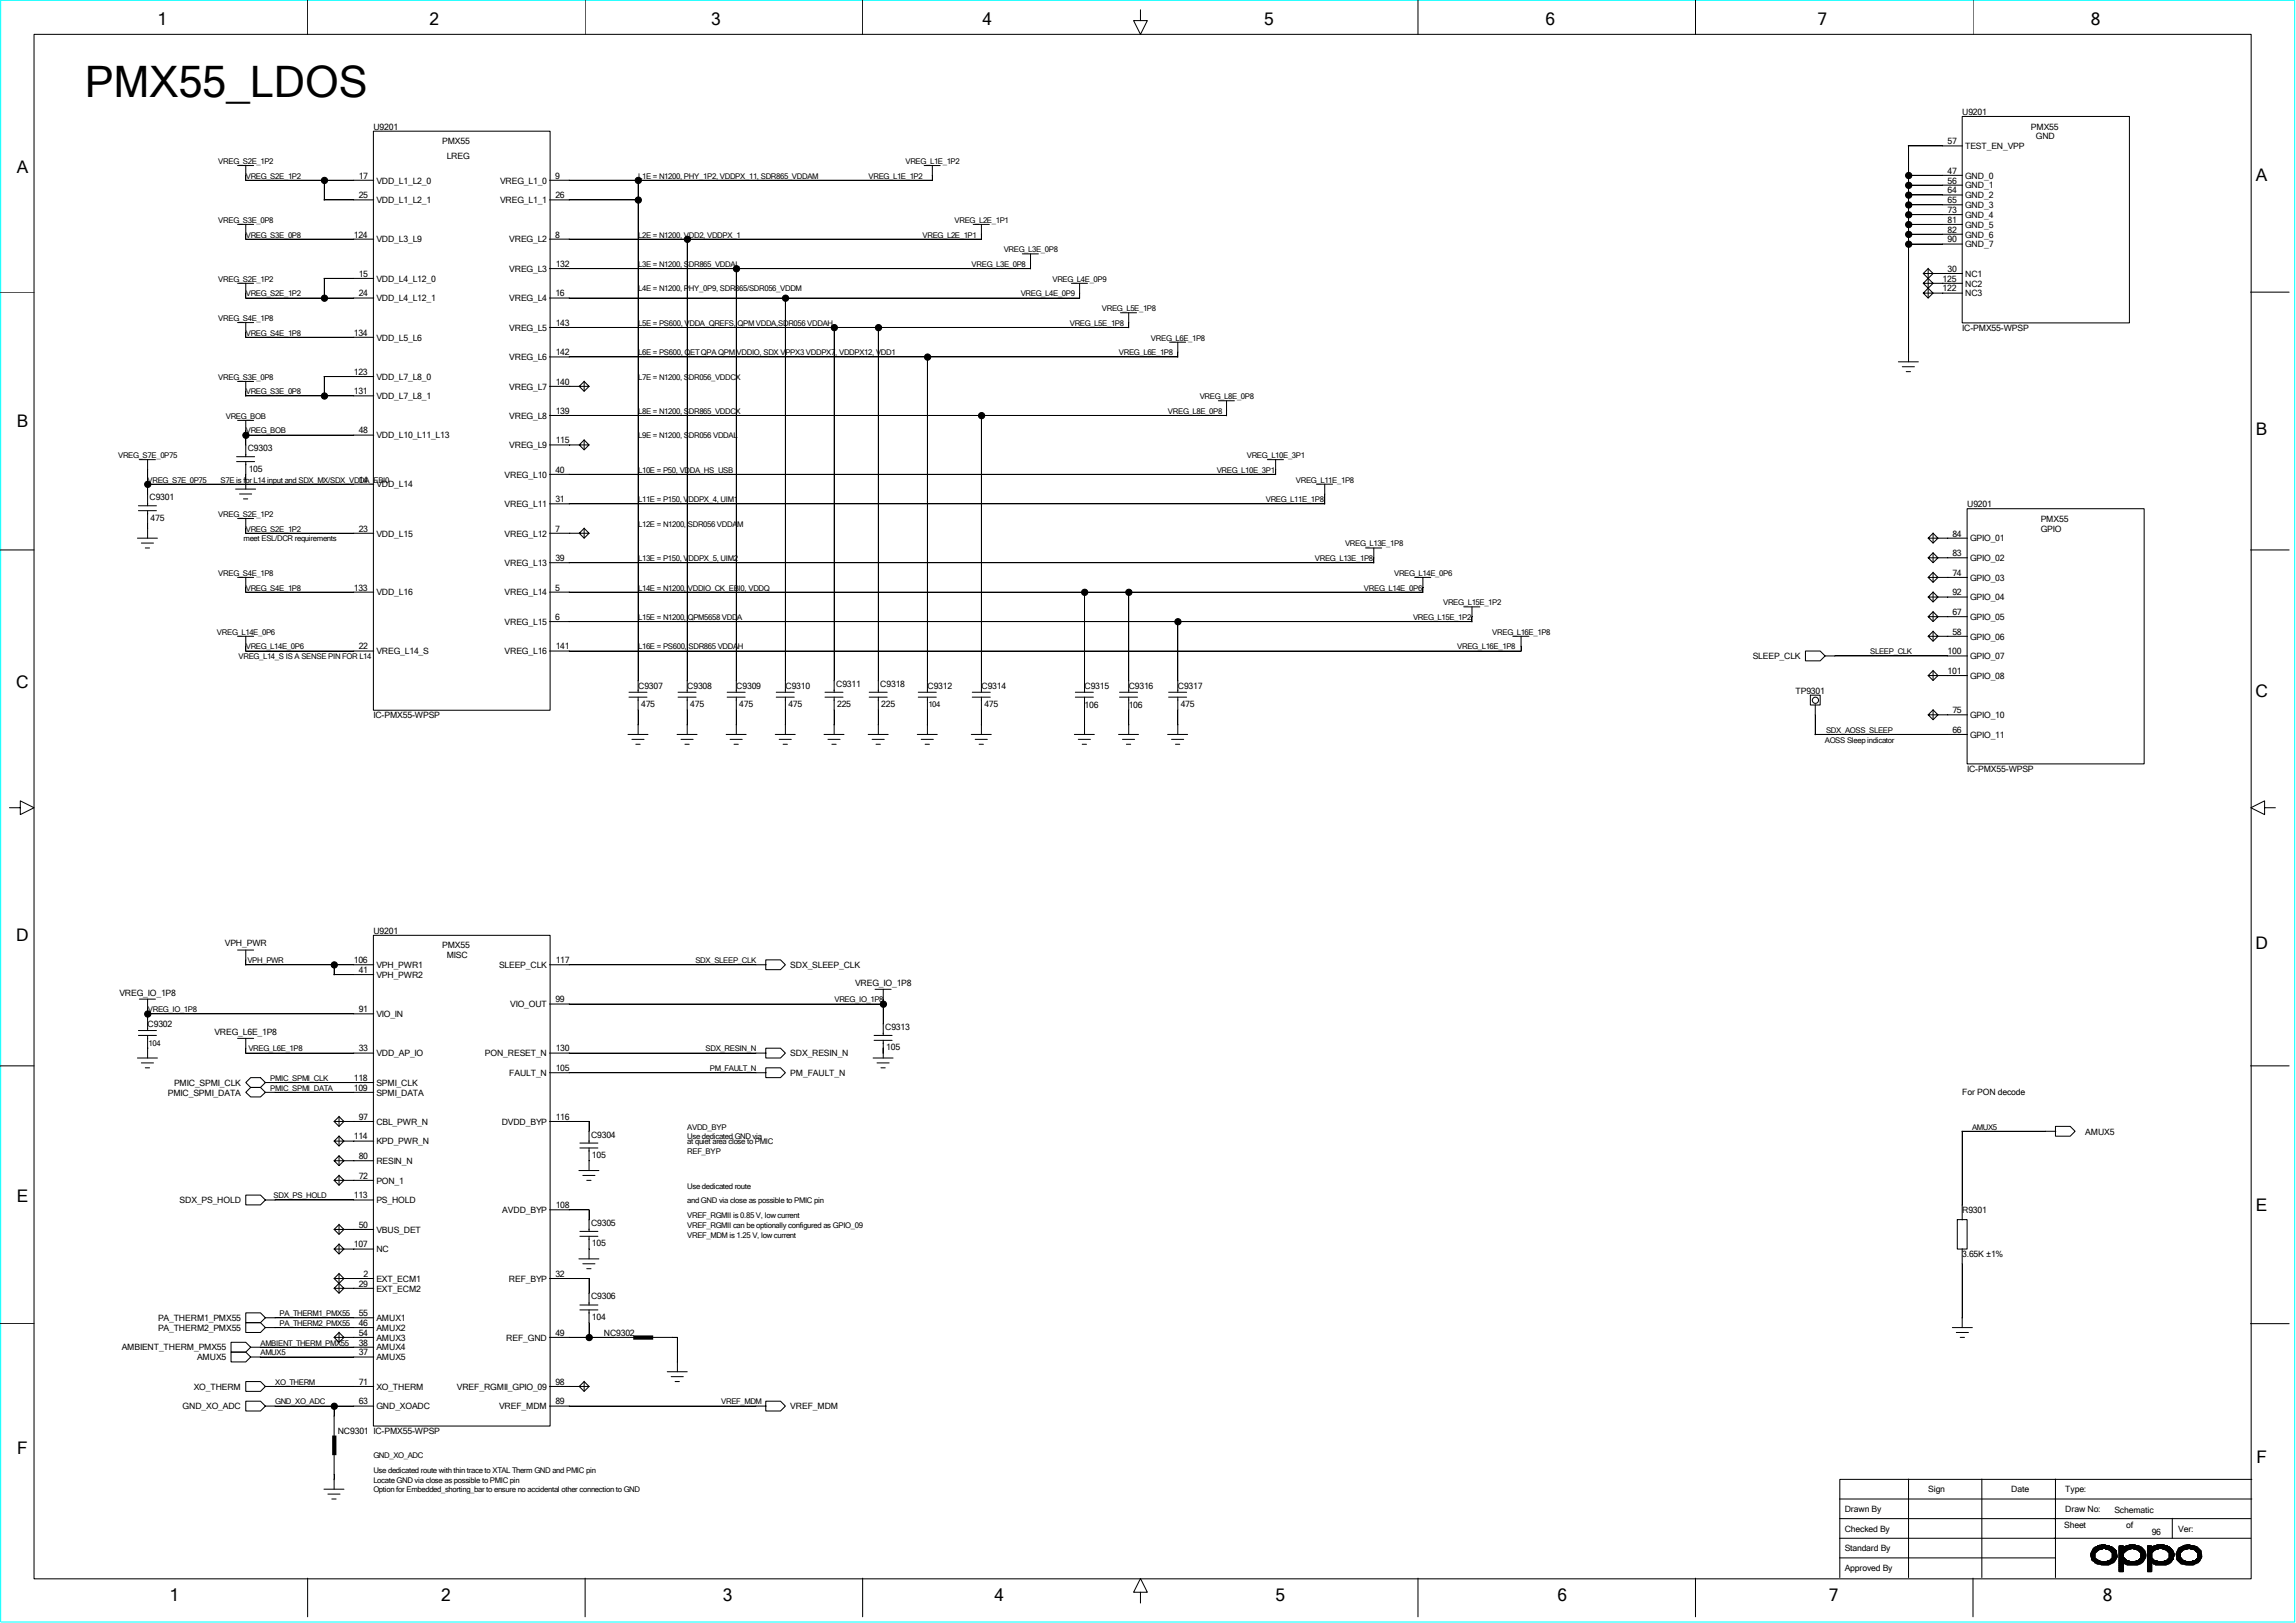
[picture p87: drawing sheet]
<svg xmlns="http://www.w3.org/2000/svg" width="297mm" height="210mm" viewBox="0 0 297 210" stroke-linecap="round" stroke-linejoin="round" font-family="sans-serif">
<defs><g id="words">
<text font-size="5.6" x="11" y="12.6">PMX55_LDOS</text>
<g font-size="2.2">
<text x="20.4" y="3.2">1</text>
<text x="55.5" y="3.2">2</text>
<text x="92" y="3.2">3</text>
<text x="127.1" y="3.2">4</text>
<text x="163.5" y="3.2">5</text>
<text x="199.9" y="3.2">6</text>
<text x="235.1" y="3.2">7</text>
<text x="270.5" y="3.2">8</text>
<text x="2.2" y="22.4">A</text>
<text x="291.8" y="23.5">A</text>
<text x="2.2" y="55.2">B</text>
<text x="291.8" y="56.3">B</text>
<text x="2.1" y="89.1">C</text>
<text x="291.8" y="90.3">C</text>
<text x="2.1" y="121.7">D</text>
<text x="291.8" y="122.8">D</text>
<text x="2.2" y="155.6">E</text>
<text x="291.8" y="156.7">E</text>
<text x="2.2" y="188.1">F</text>
<text x="291.9" y="189.3">F</text>
<text x="21.9" y="207.2">1</text>
<text x="57.1" y="207.2">2</text>
<text x="93.5" y="207.2">3</text>
<text x="128.6" y="207.2">4</text>
<text x="165" y="207.2">5</text>
<text x="201.5" y="207.2">6</text>
<text x="236.6" y="207.2">7</text>
<text x="272" y="207.2">8</text>
</g>
<g font-size="1.1">
<text x="48.3" y="16.8">U9201</text>
<text x="253.8" y="14.9">U9201</text>
<text x="262.7" y="16.8">PMX55</text>
<text x="46.4" y="23.1">17</text>
<text x="48.7" y="23.7">VDD_L1_L2_0</text>
<text x="57.2" y="18.7">PMX55</text>
<text x="57.8" y="20.6">LREG</text>
<text x="64.7" y="23.7">VREG_L1_0</text>
<text x="71.8" y="23.1">9</text>
<text x="251.9" y="23.7">56</text>
<text x="251.9" y="22.5">47</text>
<text x="251.9" y="18.7">57</text>
<text x="254.2" y="19.3">TEST_EN_VPP</text>
<text x="254.2" y="23.1">GND_0</text>
<text x="263.4" y="18">GND</text>
<text x="46.4" y="25.7">25</text>
<text x="48.7" y="26.3">VDD_L1_L2_1</text>
<text x="64.7" y="26.3">VREG_L1_1</text>
<text x="71.8" y="25.7">26</text>
<text x="251.9" y="28.8">81</text>
<text x="251.9" y="27.6">73</text>
<text x="251.9" y="26.3">65</text>
<text x="251.9" y="25">64</text>
<text x="254.2" y="24.4">GND_1</text>
<text x="254.2" y="25.7">GND_2</text>
<text x="254.2" y="26.9">GND_3</text>
<text x="254.2" y="28.2">GND_4</text>
<text x="254.2" y="29.5">GND_5</text>
<text x="45.8" y="30.7">124</text>
<text x="46.4" y="35.8">15</text>
<text x="48.7" y="31.4">VDD_L3_L9</text>
<text x="65.9" y="31.4">VREG_L2</text>
<text x="65.9" y="35.2">VREG_L3</text>
<text x="71.8" y="30.7">8</text>
<text x="71.9" y="34.5">132</text>
<text x="251.9" y="35.2">30</text>
<text x="251.9" y="31.4">90</text>
<text x="251.9" y="30.1">82</text>
<text x="254.2" y="30.7">GND_6</text>
<text x="254.2" y="32">GND_7</text>
<text x="254.2" y="35.8">NC1</text>
<text x="46.4" y="38.4">24</text>
<text x="48.7" y="36.4">VDD_L4_L12_0</text>
<text x="48.7" y="39">VDD_L4_L12_1</text>
<text x="65.9" y="39">VREG_L4</text>
<text x="71.8" y="38.4">16</text>
<text x="251.3" y="37.7">122</text>
<text x="251.3" y="36.4">125</text>
<text x="254.2" y="37.1">NC2</text>
<text x="254.2" y="38.4">NC3</text>
<text x="45.8" y="43.4">134</text>
<text x="48.7" y="44.1">VDD_L5_L6</text>
<text x="65.9" y="42.8">VREG_L5</text>
<text x="65.9" y="46.6">VREG_L6</text>
<text x="71.9" y="46">142</text>
<text x="71.9" y="42.2">143</text>
<text x="253.8" y="42.8">IC-PMX55-WPSP</text>
<text x="45.8" y="51">131</text>
<text x="45.8" y="48.5">123</text>
<text x="48.7" y="49.1">VDD_L7_L8_0</text>
<text x="48.7" y="51.6">VDD_L7_L8_1</text>
<text x="65.9" y="50.4">VREG_L7</text>
<text x="71.9" y="53.6">139</text>
<text x="71.9" y="49.8">140</text>
<text x="32" y="58.4">C9303</text>
<text x="46.4" y="56.1">48</text>
<text x="48.7" y="56.7">VDD_L10_L11_L13</text>
<text x="65.9" y="54.2">VREG_L8</text>
<text x="65.9" y="58">VREG_L9</text>
<text x="71.9" y="57.4">115</text>
<text x="19.3" y="64.7">C9301</text>
<text x="32.2" y="61">105</text>
<text x="46.4" y="62.4">14</text>
<text x="48.7" y="63.1">VDD_L14</text>
<text x="65.3" y="61.8">VREG_L10</text>
<text x="65.3" y="65.6">VREG_L11</text>
<text x="71.8" y="65">31</text>
<text x="71.8" y="61.2">40</text>
<text x="254.5" y="65.6">U9201</text>
<text x="19.5" y="67.4">475</text>
<text x="46.4" y="68.8">23</text>
<text x="48.7" y="69.4">VDD_L15</text>
<text x="65.3" y="69.4">VREG_L12</text>
<text x="71.8" y="68.8">7</text>
<text x="252.6" y="72">83</text>
<text x="252.6" y="69.4">84</text>
<text x="254.8" y="70.1">GPIO_01</text>
<text x="264" y="67.5">PMX55</text>
<text x="264" y="68.8">GPIO</text>
<text x="45.8" y="76.4">133</text>
<text x="48.7" y="77">VDD_L16</text>
<text x="65.3" y="73.2">VREG_L13</text>
<text x="65.3" y="77">VREG_L14</text>
<text x="71.8" y="76.4">5</text>
<text x="71.8" y="72.6">39</text>
<text x="252.6" y="77">92</text>
<text x="252.6" y="74.5">74</text>
<text x="254.8" y="72.6">GPIO_02</text>
<text x="254.8" y="75.1">GPIO_03</text>
<text x="254.8" y="77.7">GPIO_04</text>
<text x="65.3" y="80.9">VREG_L15</text>
<text x="71.8" y="80.2">6</text>
<text x="252.6" y="82.1">58</text>
<text x="252.6" y="79.6">67</text>
<text x="254.8" y="80.2">GPIO_05</text>
<text x="254.8" y="82.8">GPIO_06</text>
<text x="46.4" y="84">22</text>
<text x="48.7" y="84.7">VREG_L14_S</text>
<text x="65.3" y="84.7">VREG_L16</text>
<text x="71.9" y="84">141</text>
<text x="82.5" y="89.1">C9307</text>
<text x="88.9" y="89.1">C9308</text>
<text x="95.2" y="89.1">C9309</text>
<text x="101.6" y="89.1">C9310</text>
<text x="108.2" y="88.9">C9311</text>
<text x="113.9" y="88.9">C9318</text>
<text x="120" y="89.1">C9312</text>
<text x="127" y="89.1">C9314</text>
<text x="140.3" y="89.1">C9315</text>
<text x="146" y="89.1">C9316</text>
<text x="152.4" y="89.1">C9317</text>
<text x="226.7" y="85.3">SLEEP_CLK</text>
<text x="232.3" y="89.7">TP9301</text>
<text x="251.9" y="87.2">101</text>
<text x="251.9" y="84.7">100</text>
<text x="254.8" y="85.3">GPIO_07</text>
<text x="254.8" y="87.8">GPIO_08</text>
<text x="48.3" y="92.9">IC-PMX55-WPSP</text>
<text x="82.9" y="91.5">475</text>
<text x="89.3" y="91.5">475</text>
<text x="95.6" y="91.5">475</text>
<text x="102" y="91.5">475</text>
<text x="108.3" y="91.5">225</text>
<text x="114" y="91.5">225</text>
<text x="127.3" y="91.5">475</text>
<text x="140.3" y="91.7">106</text>
<text x="146" y="91.7">106</text>
<text x="152.7" y="91.5">475</text>
<text x="252.6" y="94.8">66</text>
<text x="252.6" y="92.3">75</text>
<text x="254.8" y="92.9">GPIO_10</text>
<text x="254.8" y="95.5">GPIO_11</text>
<text x="254.5" y="99.9">IC-PMX55-WPSP</text>
<text x="29.1" y="122.5">VPH_PWR</text>
<text x="45.8" y="124.6">106</text>
<text x="46.4" y="125.9">41</text>
<text x="48.3" y="120.8">U9201</text>
<text x="48.7" y="125.3">VPH_PWR1</text>
<text x="57.2" y="122.7">PMX55</text>
<text x="57.8" y="124">MISC</text>
<text x="64.6" y="125.3">SLEEP_CLK</text>
<text x="71.9" y="124.6">117</text>
<text x="102.2" y="125.3">SDX_SLEEP_CLK</text>
<text x="15.5" y="128.8">VREG_IO_1P8</text>
<text x="46.4" y="131">91</text>
<text x="48.7" y="126.5">VPH_PWR2</text>
<text x="48.7" y="131.6">VIO_IN</text>
<text x="66" y="130.3">VIO_OUT</text>
<text x="71.8" y="129.7">99</text>
<text x="110.6" y="127.6">VREG_IO_1P8</text>
<text x="19.1" y="132.9">C9302</text>
<text x="27.7" y="133.9">VREG_L6E_1P8</text>
<text x="46.4" y="136.1">33</text>
<text x="48.7" y="136.7">VDD_AP_IO</text>
<text x="62.7" y="136.7">PON_RESET_N</text>
<text x="71.9" y="136.1">130</text>
<text x="102.2" y="136.7">SDX_RESIN_N</text>
<text x="114.5" y="133.3">C9313</text>
<text x="114.6" y="135.9">105</text>
<text x="21.7" y="141.8">PMIC_SPMI_DATA</text>
<text x="22.5" y="140.5">PMIC_SPMI_CLK</text>
<text x="45.8" y="141.1">109</text>
<text x="45.8" y="139.9">118</text>
<text x="48.7" y="140.5">SPMI_CLK</text>
<text x="48.7" y="141.8">SPMI_DATA</text>
<text x="65.9" y="139.2">FAULT_N</text>
<text x="71.9" y="138.6">105</text>
<text x="102.2" y="139.2">PM_FAULT_N</text>
<text x="253.8" y="141.7">For PON decode</text>
<text x="45.8" y="147.4">114</text>
<text x="46.4" y="150">80</text>
<text x="46.4" y="144.9">97</text>
<text x="48.7" y="145.5">CBL_PWR_N</text>
<text x="48.7" y="148.1">KPD_PWR_N</text>
<text x="64.9" y="145.5">DVDD_BYP</text>
<text x="71.9" y="144.9">116</text>
<text x="76.5" y="147.2">C9304</text>
<text x="76.6" y="149.9">105</text>
<text x="269.7" y="146.8">AMUX5</text>
<text x="23.2" y="155.7">SDX_PS_HOLD</text>
<text x="45.8" y="155.1">113</text>
<text x="46.4" y="152.5">72</text>
<text x="48.7" y="150.6">RESIN_N</text>
<text x="48.7" y="153.2">PON_1</text>
<text x="48.7" y="155.7">PS_HOLD</text>
<text x="45.8" y="161.4">107</text>
<text x="46.4" y="158.9">50</text>
<text x="48.7" y="159.5">VBUS_DET</text>
<text x="65" y="157">AVDD_BYP</text>
<text x="71.9" y="156.3">108</text>
<text x="76.5" y="158.6">C9305</text>
<text x="76.6" y="161.3">105</text>
<text x="253.8" y="157">R9301</text>
<text x="46.4" y="166.5">29</text>
<text x="47" y="165.2">2</text>
<text x="48.7" y="162.1">NC</text>
<text x="48.7" y="165.9">EXT_ECM1</text>
<text x="48.7" y="167.1">EXT_ECM2</text>
<text x="65.8" y="165.9">REF_BYP</text>
<text x="71.8" y="165.2">32</text>
<text x="253.8" y="162.7">3.65K ±1%</text>
<text x="20.4" y="170.9">PA_THERM1_PMX55</text>
<text x="20.4" y="172.2">PA_THERM2_PMX55</text>
<text x="46.4" y="172.8">54</text>
<text x="46.4" y="171.6">46</text>
<text x="46.4" y="170.3">55</text>
<text x="48.7" y="170.9">AMUX1</text>
<text x="48.7" y="172.2">AMUX2</text>
<text x="48.7" y="173.5">AMUX3</text>
<text x="65.5" y="173.5">REF_GND</text>
<text x="71.8" y="172.8">49</text>
<text x="76.5" y="168.1">C9306</text>
<text x="76.6" y="170.8">104</text>
<text x="78.1" y="172.8">NC9302</text>
<text x="15.7" y="174.8">AMBIENT_THERM_PMX55</text>
<text x="25.1" y="179.8">XO_THERM</text>
<text x="25.5" y="176">AMUX5</text>
<text x="46.4" y="179.2">71</text>
<text x="46.4" y="175.4">37</text>
<text x="46.4" y="174.1">38</text>
<text x="48.7" y="174.8">AMUX4</text>
<text x="48.7" y="176">AMUX5</text>
<text x="48.7" y="179.8">XO_THERM</text>
<text x="59.1" y="179.8">VREF_RGMII_GPIO_09</text>
<text x="71.8" y="179.2">98</text>
<text x="23.6" y="182.4">GND_XO_ADC</text>
<text x="43.7" y="185.5">NC9301 IC-PMX55-WPSP</text>
<text x="46.4" y="181.7">63</text>
<text x="48.7" y="182.4">GND_XOADC</text>
<text x="64.6" y="182.4">VREF_MDM</text>
<text x="71.8" y="181.7">89</text>
<text x="102.2" y="182.4">VREF_MDM</text>
<text x="238.6" y="195.7">Drawn By</text>
<text x="249.4" y="193.1">Sign</text>
<text x="260.2" y="193.1">Date</text>
<text x="267" y="197.7">Sheet</text>
<text x="267.2" y="195.7">Draw No:</text>
<text x="267.2" y="193.1">Type:</text>
<text x="273.5" y="195.8">Schematic</text>
<text x="275" y="197.7">of</text>
<text x="238.6" y="198.2">Checked By</text>
<text x="238.6" y="200.7">Standard By</text>
<text x="238.6" y="203.3">Approved By</text>
<text x="278.3" y="198.6">96</text>
<text x="281.8" y="198.2">Ver:</text>
</g>
<g font-size="1">
<text x="28.2" y="21.2">VREG_S2E_1P2</text>
<text x="31.8" y="23.1">VREG_S2E_1P2</text>
<text x="82.5" y="23.1">L1E = N1200, PHY_1P2, VDDPX_11, SDR865_VDDAM</text>
<text x="112.4" y="23.1">VREG_L1E_1P2</text>
<text x="117.1" y="21.2">VREG_L1E_1P2</text>
<text x="28.2" y="28.8">VREG_S3E_0P8</text>
<text x="123.5" y="28.8">VREG_L2E_1P1</text>
<text x="31.8" y="30.7">VREG_S3E_0P8</text>
<text x="82.5" y="30.7">L2E = N1200, VDD2, VDDPX_1</text>
<text x="82.5" y="34.5">L3E = N1200, SDR865_VDDAL</text>
<text x="119.3" y="30.7">VREG_L2E_1P1</text>
<text x="125.7" y="34.5">VREG_L3E_0P8</text>
<text x="129.8" y="32.6">VREG_L3E_0P8</text>
<text x="28.2" y="36.4">VREG_S2E_1P2</text>
<text x="28.2" y="41.5">VREG_S4E_1P8</text>
<text x="31.8" y="38.4">VREG_S2E_1P2</text>
<text x="82.5" y="37.7">L4E = N1200, PHY_0P9, SDR865/SDR056_VDDM</text>
<text x="132" y="38.4">VREG_L4E_0P9</text>
<text x="136.1" y="36.4">VREG_L4E_0P9</text>
<text x="142.5" y="40.3">VREG_L5E_1P8</text>
<text x="31.8" y="43.4">VREG_S4E_1P8</text>
<text x="82.5" y="42.2">L5E = PS600, VDDA_QREFS, QPM VDDA,SDR056 VDDAH</text>
<text x="82.5" y="46">L6E = PS600, QET QPA QPM VDDIO, SDX VPPX3 VDDPX7, VDDPX12, VDD1</text>
<text x="138.4" y="42.2">VREG_L5E_1P8</text>
<text x="144.7" y="46">VREG_L6E_1P8</text>
<text x="148.9" y="44.1">VREG_L6E_1P8</text>
<text x="28.2" y="49.1">VREG_S3E_0P8</text>
<text x="31.8" y="51">VREG_S3E_0P8</text>
<text x="82.5" y="49.1">L7E = N1200, SDR056_VDDCX</text>
<text x="82.5" y="53.6">L8E = N1200, SDR865_VDDCX</text>
<text x="151.1" y="53.6">VREG_L8E_0P8</text>
<text x="155.2" y="51.6">VREG_L8E_0P8</text>
<text x="15.3" y="59.3">VREG_S7E_0P75</text>
<text x="29.2" y="54.2">VREG_BOB</text>
<text x="31.8" y="56.1">VREG_BOB</text>
<text x="82.5" y="56.7">L9E = N1200, SDR056 VDDAL</text>
<text x="161.3" y="59.3">VREG_L10E_3P1</text>
<text x="19.1" y="62.4">VREG_S7E_0P75</text>
<text x="28.5" y="62.4">S7E is for L14 input and SDX_MX/SDX_VDDA_EBI0</text>
<text x="82.5" y="61.2">L10E = P50, VDDA_HS_USB</text>
<text x="82.5" y="65">L11E = P150, VDDPX_4, UIM1</text>
<text x="157.4" y="61.2">VREG_L10E_3P1</text>
<text x="163.7" y="65">VREG_L11E_1P8</text>
<text x="167.6" y="62.4">VREG_L11E_1P8</text>
<text x="28.2" y="66.9">VREG_S2E_1P2</text>
<text x="31.5" y="70.1">meet ESL/DCR requirements</text>
<text x="31.8" y="68.8">VREG_S2E_1P2</text>
<text x="82.5" y="68.2">L12E = N1200, SDR056 VDDAM</text>
<text x="174" y="70.7">VREG_L13E_1P8</text>
<text x="28.2" y="74.5">VREG_S4E_1P8</text>
<text x="31.8" y="76.4">VREG_S4E_1P8</text>
<text x="82.5" y="72.6">L13E = P150, VDDPX_5, UIM2</text>
<text x="82.5" y="76.4">L14E = N1200, VDDIO_CK_EBI0, VDDQ</text>
<text x="170.1" y="72.6">VREG_L13E_1P8</text>
<text x="176.4" y="76.4">VREG_L14E_0P6</text>
<text x="180.3" y="74.5">VREG_L14E_0P6</text>
<text x="28.1" y="82.1">VREG_L14E_0P6</text>
<text x="82.5" y="80.2">L15E = N1200, QPM5658 VDDA</text>
<text x="182.8" y="80.2">VREG_L15E_1P2</text>
<text x="186.7" y="78.3">VREG_L15E_1P2</text>
<text x="193" y="82.1">VREG_L16E_1P8</text>
<text x="30.9" y="85.3">VREG_L14_S IS A SENSE PIN FOR L14</text>
<text x="31.8" y="84">VREG_L14E_0P6</text>
<text x="82.5" y="84">L16E = PS600, SDR865 VDDAH</text>
<text x="188.5" y="84">VREG_L16E_1P8</text>
<text x="241.9" y="84.7">SLEEP_CLK</text>
<text x="120.1" y="91.5">104</text>
<text x="236.2" y="94.8">SDX_AOSS_SLEEP</text>
<text x="236.1" y="96.1">AOSS Sleep indicator</text>
<text x="32" y="124.6">VPH_PWR</text>
<text x="90" y="124.6">SDX_SLEEP_CLK</text>
<text x="19.1" y="131">VREG_IO_1P8</text>
<text x="107.9" y="129.7">VREG_IO_1P8</text>
<text x="19.2" y="135.3">104</text>
<text x="32.1" y="136.1">VREG_L6E_1P8</text>
<text x="91.3" y="136.1">SDX_RESIN_N</text>
<text x="35" y="139.9">PMIC_SPMI_CLK</text>
<text x="35" y="141.1">PMIC_SPMI_DATA</text>
<text x="91.8" y="138.6">PM_FAULT_N</text>
<text x="88.9" y="146.2">AVDD_BYP</text>
<text x="88.9" y="147.4">Use dedicated GND via</text>
<text x="88.9" y="148.1">at quiet area close to PMIC</text>
<text x="88.9" y="149.4">REF_BYP</text>
<text x="255.1" y="146.2">AMUX5</text>
<text x="35.4" y="155.1">SDX_PS_HOLD</text>
<text x="88.9" y="153.8">Use dedicated route</text>
<text x="88.9" y="155.7">and GND via close as possible to PMIC pin</text>
<text x="88.9" y="157.6">VREF_RGMII is 0.85 V, low current</text>
<text x="88.9" y="158.9">VREF_RGMII can be optionally configured as GPIO_09</text>
<text x="88.9" y="160.1">VREF_MDM is 1.25 V, low current</text>
<text x="36.2" y="171.6">PA_THERM2_PMX55</text>
<text x="36.2" y="170.3">PA_THERM1_PMX55</text>
<text x="33.7" y="175.4">AMUX5</text>
<text x="33.7" y="174.1">AMBIENT_THERM_PMX55</text>
<text x="35.6" y="179.2">XO_THERM</text>
<text x="35.6" y="181.7">GND_XO_ADC</text>
<text x="93.3" y="181.7">VREF_MDM</text>
<text x="48.3" y="188.7">GND_XO_ADC</text>
<text x="48.3" y="190.6">Use dedicated route with thin trace to XTAL Therm GND and PMIC pin</text>
<text x="48.3" y="191.9">Locate GND via close as possible to PMIC pin</text>
<text x="48.3" y="193.1">Option for Embedded_shorting_bar to ensure no accidental other connection to GND</text>
</g>
</g></defs>
<path d="M.1 0h296.7v209.9h-296.7z" fill="none" stroke="#0ff" stroke-width=".13"/>
<g fill="none" stroke="#000" stroke-width=".13">
<path d="M39.8 0v4.4M75.7 0v4.4M111.6 0v4.4M183.4 0v4.4M219.3 0v4.4M255.2 0v4.4M4.4 4.4h286.8v199.9h-286.8zM48.3 17h22.9v74.9h-22.9zM147.5 1.3v1.4h.9l-.9 1.7-.9-1.7h.9M246.8 18.9h7.1M246.9 18.9v27.9M253.8 15.1h21.7v26.7h-21.7z"/>
<path d="M0 37.8h4.4M30.7 21.4h2.1M30.7 29h2.1M30.7 36.7h2.1M31.7 23.3h16.6M31.7 30.9h16.6M31.7 38.6h16.6M31.8 21.4v2M31.8 29v2M31.8 36.7v1.9M41.9 25.9h6.4M41.9 36h6.4"/>
<path d="M42 23.3v2.6M42 36v2.6M71.1 23.3h49.5M71.1 25.9h11.4M71.1 30.9h55.9M71.1 38.6h68.6M71.1 34.8h62.2M82.5 23.3v66.3M88.9 30.9v58.7M95.2 34.8v54.8M101.6 38.6v51M119.5 21.4h2.1"/>
<path d="M120.6 21.4v2M125.9 29h2.1M127 29v2M132.2 32.9h2.1M133.3 32.9v1.9M138.6 36.7h2.1M139.7 36.7v1.9M246.8 29h7.1M246.8 30.3h7.1M246.8 27.8h7.1M246.8 26.5h7.1M246.8 25.2h7.1"/>
<path d="M246.8 24h7.1M246.8 22.7h7.1M246.8 31.6h7.1M248.8 35.4l.6-.6 .7 .6-.7 .6-.6-.6h1.3M248.8 36.7l.6-.7 .7 .7-.7 .6-.6-.6h1.3M248.8 37.9l.6-.6 .7 .6-.7 .7-.6-.7h1.3M249.4 34.7v3.9M250 36.7h3.9M250 35.4h3.9M250 37.9h3.9M291.1 37.8h5M18 59.5h2.1"/>
<path d="M19.1 59.5v5.9M30.6 59.7h2.3M30.6 59.1h2.3M30.7 41.7h2.1M30.7 49.4h2.1M30.7 54.4h2.1M31.7 43.6h16.6M31.7 51.2h16.6M31.7 56.3h16.6M31.8 41.7v2M31.8 49.4v1.9M31.8 54.4v4.7"/>
<path d="M31.8 59.7v3.6M41.9 48.7h6.4M42 48.7v2.6M71.1 46.2h81.3M71.1 53.8h87.6M71.1 42.4h74.9M71.1 50h3.9M71.1 57.6h3.9M74.9 57.6h1.3l-.6 .6-.7-.6 .7-.7 .6 .7M74.9 50h1.3l-.6 .6-.7-.6 .7-.6 .6 .6M75.6 49.3v1.3M75.6 56.9v1.3"/>
<path d="M107.9 42.4v47.2M113.6 42.4v47.2M120 46.2v43.4M127 53.8v35.8M144.9 40.5h2.1M146 40.5v1.9M151.3 44.3h2.1M152.4 44.3v1.9M157.6 51.9h2.1M158.7 51.9v1.9M164 59.5h2M165 59.5v1.9"/>
<path d="M245.6 46.8h2.6M246.1 47.5h1.5M246.6 48.1h.5M0 71.2h4.4M17.8 69.6h2.6M17.9 66.1h2.3M17.9 65.4h2.3M18.3 70.3h1.6M18.8 70.9h.5M19 62.7h29.3M19.1 66.1v3.5M30.5 63.3h2.6"/>
<path d="M30.7 67.1h2.1M30.7 74.7h2.1M31 63.9h1.6M31.5 64.6h.5M31.7 69h16.6M31.7 76.6h16.6M31.8 67.1v1.9M31.8 74.7v2M71.1 69h3.9M71.1 76.6h113M71.1 61.4h93.9M71.1 65.2h100.3"/>
<path d="M71.1 72.8h106.6M74.9 69h1.3l-.6 .6-.7-.6 .7-.6 .6 .6M75.6 68.3v1.3M140.3 76.6v13M146 76.6v13M170.3 62.7h2.1M171.4 62.7v2.5M176.7 70.9h2M177.7 70.9v2M183 74.7h2.1M184.1 74.7v2M189.4 78.5h2"/>
<path d="M190.4 78.5v2M249.4 69.6l.7-.6 .6 .6-.6 .7-.7-.7h1.3M249.4 72.2l.7-.7 .6 .7-.6 .6-.7-.6h1.3M249.4 74.7l.7-.6 .6 .6-.6 .7-.7-.7h1.3M249.4 77.3l.7-.7 .6 .7-.6 .6-.7-.6h1.3M249.4 79.8l.7-.6 .6 .6-.6 .6-.7-.6h1.3M250.1 69v1.3M250.1 71.5v1.3M250.1 74v1.4M250.1 76.6v1.3M250.1 79.1v1.3M250.7 74.7h3.8"/>
<path d="M250.7 69.6h3.8M250.7 72.2h3.8M250.7 77.3h3.8M250.7 79.8h3.8M254.5 65.8h22.9v33h-22.9zM291.1 71.2h5M30.7 82.3h2.1M31.7 84.2h16.6M31.8 82.3v2M71.1 84.2h125.7M71.1 80.4h119.3M81.2 95h2.6"/>
<path d="M81.4 90.2h2.3M81.4 89.6h2.3M81.7 95.7h1.6M82.3 96.3h.5M82.5 90.2v4.8M87.6 95h2.6M87.7 90.2h2.3M87.7 89.6h2.3M88.1 95.7h1.6M88.6 96.3h.6M88.9 90.2v4.8M93.9 95h2.6"/>
<path d="M94.1 90.2h2.3M94.1 89.6h2.3M94.4 95.7h1.6M95 96.3h.5M95.2 90.2v4.8M100.3 95h2.6M100.4 90.2h2.3M100.4 89.6h2.3M100.8 95.7h1.6M101.3 96.3h.6M101.6 90.2v4.8M106.6 95h2.6"/>
<path d="M106.7 90.2h2.4M106.7 89.6h2.4M107.1 95.7h1.6M107.6 96.3h.6M107.9 90.2v4.8M112.3 95h2.6M112.4 90.2h2.4M112.4 89.6h2.4M112.8 95.7h1.6M113.3 96.3h.6M113.6 90.2v4.8M118.7 95h2.5"/>
<path d="M118.8 90.2h2.3M118.8 89.6h2.3M119.2 95.7h1.5M119.7 96.3h.5M120 90.2v4.8M125.6 95h2.6M125.8 90.2h2.3M125.8 89.6h2.3M126.2 95.7h1.5M126.7 96.3h.5M127 90.2v4.8M139 95h2.6"/>
<path d="M139.1 90.2h2.3M139.1 89.6h2.3M139.5 95.7h1.6M140 96.3h.5M140.3 90.2v4.8M144.7 95h2.6M144.8 90.2h2.4M144.8 89.6h2.4M145.2 95.7h1.6M145.7 96.3h.6M146 90.2v4.8M151 95h2.6"/>
<path d="M151.2 90.2h2.3M151.2 89.6h2.3M151.6 95.7h1.5M152.1 96.3h.5M152.4 80.4v9.2M152.4 90.2v4.8M195.7 82.3h2.1M196.8 82.3v2M233.6 84.2h1.9l.6 .7-.6 .6h-1.9zM234.2 90h1.3v1.2h-1.3zM234.8 95h19.7M234.8 91.2v3.9"/>
<path d="M236.1 84.9h18.4M249.4 82.3l.7-.6 .6 .6-.6 .7-.7-.7h1.3M249.4 87.4l.7-.6 .6 .6-.6 .7-.7-.7h1.3M249.4 92.5l.7-.6 .6 .6-.6 .6-.7-.6h1.3M250.1 81.7v1.3M250.1 86.7v1.4M250.1 91.8v1.3M250.7 82.3h3.8M250.7 87.4h3.8M250.7 92.5h3.8M1.2 104.5h1.4v-.9l1.8 .9-1.8 .9v-.9M292.9 104.5v-.9l-1.7 .9 1.7 .9v-.9h1.4"/>
<path d="M0 137.9h4.4M17.8 136.9h2.6M17.9 134h2.3M17.9 133.3h2.3M18 129.3h2.1M18.3 137.5h1.6M18.8 138.2h.5M19 131.2h29.3M19.1 129.3v4M19.1 134v2.9M30.7 122.9h2.1M30.7 134.4h2.1"/>
<path d="M31.7 136.3h16.6M31.7 124.8h16.6M31.8 122.9v2M31.8 134.4v1.9M32.4 139.4h1.3l.6 .7-.6 .6h-1.3l-.6-.6zM43.2 126.1h5.1M43.2 124.8v1.4M48.3 121h22.9v63.5h-22.9zM71.1 136.3h28M71.1 138.8h28M71.1 124.8h28M71.1 129.9h43.2"/>
<path d="M99.1 135.6h1.9l.6 .7-.6 .6h-1.9zM99.1 138.2h1.9l.6 .6-.6 .6h-1.9zM99.1 124.2h1.9l.6 .6-.6 .7h-1.9zM112.9 136.9h2.6M113.1 134h2.3M113.1 134.6h2.3M113.2 128h2.1M113.5 137.5h1.5M114 138.2h.5M114.3 128v6M114.3 134.6v2.3M291.1 137.9h5"/>
<path d="M31.8 141.4l.6-.7h1.3l.6 .7-.6 .5h-1.3zM31.8 154.6h1.9l.6 .7-.6 .6h-1.9zM34.3 140.1h14M34.3 141.4h14M34.3 155.3h14M43.2 145.1l.7-.6 .6 .6-.6 .7-.7-.7h1.3M43.2 147.7l.7-.7 .6 .7-.6 .6-.7-.6h1.3M43.2 150.2l.7-.6 .6 .6-.6 .6-.7-.6h1.3M43.2 152.7l.7-.6 .6 .6-.6 .7-.7-.7h1.3M43.2 159.1l.7-.6 .6 .6-.6 .6-.7-.6h1.3M43.9 144.4v1.4M43.9 147v1.3"/>
<path d="M43.9 149.5v1.3M43.9 152.1v1.3M43.9 158.4v1.3M44.4 152.7h3.9M44.4 145.1h3.9M44.4 147.7h3.9M44.4 150.2h3.9M44.4 159.1h3.9M71.1 145.1h5.1v2.8M71.1 156.5h5.1v2.8M74.9 151.5h2.6M75 160h2.3"/>
<path d="M75 159.3h2.3M75 148.5h2.3M75 147.9h2.3M75.4 152.1h1.6M75.9 152.7h.6M76.2 148.5v3M76.2 160v2.9M253.2 157.8h1.3v3.8h-1.3zM253.8 146.4h12.1M253.8 146.4v11.5M265.9 145.8h1.9l.6 .6-.6 .6h-1.9zM0 171.3h4.4"/>
<path d="M29.9 175h1.9l.6 .6-.6 .6h-1.9zM29.9 173.7h1.9l.6 .6-.6 .7h-1.9zM31.8 178.8h1.9l.6 .6-.6 .6h-1.9zM31.8 169.9h1.9l.6 .6-.6 .7h-1.9zM31.8 171.2h1.9l.6 .6-.6 .6h-1.9zM32.4 175.6h15.9M32.4 174.3h15.9M34.3 179.4h14M34.3 171.8h14M34.3 170.5h14M43.2 161.6l.7-.6 .6 .6-.6 .7-.7-.7h1.3M43.2 165.4l.7-.6 .6 .6-.6 .7-.7-.7h1.3"/>
<path d="M43.2 166.7l.7-.6 .6 .6-.6 .6-.7-.6h1.3M43.2 173.1l.7-.7 .6 .7-.6 .6-.7-.6h1.3M43.9 161v1.3M43.9 164.8v2.5M43.9 172.4v1.3M44.4 173.1h3.9M44.4 165.4h3.9M44.4 161.6h3.9M44.4 166.7h3.9M71.1 179.4h3.9M71.1 165.4h5.1v3.5M71.1 173.1h10.9"/>
<path d="M74.9 162.9h2.6M74.9 179.4h1.3l-.6 .6-.7-.6 .7-.6 .6 .6M75 169.5h2.3M75 168.9h2.3M75.4 163.5h1.6M75.6 178.7v1.3M75.9 164.2h.6M76.2 169.5v3.6M84.4 173.1h3.2v4.4M86.3 177.5h2.6M86.8 178.1h1.6M87.3 178.8h.6"/>
<path d="M252.6 171.8h2.5M253.1 172.4h1.5M253.6 173.1h.5M253.8 161.6v10.2M291.1 171.3h5M31.8 181.3h1.9l.6 .6-.6 .7h-1.9zM34.3 181.9h14M41.9 192.7h2.6M42.4 193.3h1.6M42.9 194h.6M43.2 181.9v3.9M43.2 188.2v4.5"/>
<path d="M71.1 181.9h28M99.1 181.3h1.9l.6 .6-.6 .7h-1.9zM238 194h53.3M238 199.1h53.2M238 196.5h53.2M246.9 191.4v12.7M256.4 191.4v12.7M265.9 191.4v12.7M271.6 199.9h.8M271.9 199.9v.5M272 199.9v.5h-1.3M272.1 199.9v.4"/>
<path d="M272.2 199.9v.4M272.4 199.9v.5h1.2M275.4 199.9v.5M275.5 199.9h.7M275.5 199.9v.5h-1.4M275.7 199.9v.5M275.8 199.9v.4M275.9 199.9v.5M276.1 199.9v.5M276.2 199.9v.5M279 199.9v.5M279.1 199.9v.5h-1.3"/>
<path d="M279.2 199.9v.5M279.4 199.9v.4M279.5 199.9v.4M279.6 199.9v.4M279.7 199.9v.5M279.9 199.9v.5M280 199.9v.5M281 196.5v2.6M282.6 199.9h.7M282.9 199.9v.5h-1M283 199.9v.5M283.2 199.9v.4"/>
<path d="M283.3 199.9v.5M291.3 191.4h-53.3v12.7M39.8 204.2v5M75.7 204.2v5M111.6 204.2v5M147.5 206h.9l-.9-1.7-.9 1.7h.9v1.4M183.4 204.2v5M219.3 204.2v5M238 201.6h27.9M255.2 204.2v5M270.4 201h.7M270.4 201.1h.6"/>
<path d="M270.4 201.2h.6M270.4 201.3h.6M270.4 201.5h.6M270.6 201.6h.4M270.6 200.7h.8M270.6 201.7h.6M270.6 201.8h.8M270.6 200.8v1M270.6 200.8v.8M270.7 202h.8M270.7 200.6v1.4h.7v.4v-.6M270.7 200.5v1.3"/>
<path d="M270.8 200.3h2.5M270.8 200.3a2.22 2.22 0 0 1 3 .4l.1 .8a1.54 1.54 0 0 1-1.8 1l-.9-.1-.6-.6-.1-.7zM270.8 200.4v1.6v-1.6v.2M270.8 201.6v.4h.8M271 201l.5-.4 .6-.3 .8 .3 .4 .4v.6l-.4 .4-.8 .1-.6-.1-.5-.4zM271 200.3v1.8M271 200.2h2.2M271.1 200.2v.7M271.1 201.7v.5M271.2 201.8v.6h1.9M271.2 200.2v.6h-.6M271.4 200v.6"/>
<path d="M271.4 200.1h1.4M271.5 200v.6h-.8M271.5 201.9v.5M271.6 200v.4M271.6 201.9v.5M271.7 200v.4M271.7 202.1v.4M271.8 202.5h1.1M271.9 202.1v.4M272 202.1v.4M272.1 202.1v.4M272.2 202.1v.4"/>
<path d="M272.4 202.1v.4M272.5 200v.4M272.5 202.1v.4M272.6 200v.4M272.6 201.9v.6M272.7 202h.9M272.8 200v.4M272.8 201.9v.6M272.8 200.6h.9M272.9 201.9v.5v-.4M272.9 200v.6M273 200.7h.8"/>
<path d="M273 200.2v.5M273 201.8v.6h-1.6M273.1 200.8h.7M273.1 200.2v.6M273.1 201.7v.5M273.2 201.6h.6M273.2 201h.6M273.2 201.1h.6M273.2 201.2h.7M273.2 201.3h.7M273.2 201.5h.7M273.3 200.2v.8"/>
<path d="M273.3 201.5v.7M273.4 200.3v1.9h-2.5M273.5 200.4v1.7h-2.6M273.6 200.5v1.3h-.6M273.8 200.7v1h-.7M274.1 201.6h.7M274.1 200.3h3M274.1 200.6h1.2M274.1 201h.6M274.1 201.1h.6M274.1 201.2h.6M274.1 201.3h.6"/>
<path d="M274.1 201.5h.6M274.1 201.7h.8M274.1 201.8h.9M274.1 202h1.1M274.1 202.4h.6M274.1 202.5h.6M274.1 200.2h2.8M274.1 200.1h.6M274.1 202.6h.6M274.1 202.7h.6M274.1 202.9h.6M274.1 203h.6"/>
<path d="M274.1 203.1h.6M274.1 203.2h.6M274.2 200v3.4M274.2 200.1h.5v.2v-.1l.8-.3h.7l.2 .2a1.21 1.21 0 0 1 1.1 .8 1.21 1.21 0 0 1-.4 1.3 2.25 2.25 0 0 1-1.4 .3 .83 .83 0 0 1-.9-.3h-.1v1.2h-.5zM274.3 200v3.4M274.4 200v3.4M274.5 200v3.4M274.7 200v3.4h-.6M274.7 201l.5-.4 .6-.3 .8 .3 .3 .4v.6l-.3 .4-.8 .1-.6-.1-.5-.4zM274.8 200.2v.8M274.8 201.5v.7M274.9 202.4h2"/>
<path d="M274.9 200.2v.6h-.8M274.9 201.7v.7M275 200.1h1.7M275 200v.7h-.9M275 201.8v.6M275.2 200v.6M275.2 201.9v.6M275.3 200v.4M275.3 201.9v.6M275.4 201.9v.6M275.5 202.1v.4M275.7 202.1v.4"/>
<path d="M275.8 202.1v.4M275.9 202.1v.4M276 200.4h1.2M276.1 202.1v.4M276.2 202.1v.4M276.3 200v.4M276.3 201.9v.6M276.4 200.6h.9M276.4 202h.8M276.4 200v.4M276.4 201.9v.6M276.6 200v.6"/>
<path d="M276.6 201.9v.6h-1.5M276.6 200.7h.9M276.6 201.8h.7M276.7 200v.7M276.7 201.8v.6M276.8 200.8h.7M276.8 200.2v.6M276.8 201.7v.7M276.9 201.6h.7M276.9 201h.6M276.9 201.1h.7M276.9 201.2h.7"/>
<path d="M276.9 201.5h.7M276.9 200.2v.8M276.9 201.5v.7M277.1 200.3v1.9h-3M277.2 200.4v1.7h-3.1M277.3 200.5v1.5M277.5 200.7v1h-.7M277.6 201.2v.1h-.7M277.8 201.6h.5M277.8 200.3h3M277.8 200.6h1M277.8 201h.5"/>
<path d="M277.8 201.1h.5M277.8 201.2h.5M277.8 201.3h.5M277.8 201.5h.5M277.8 201.7h.7M277.8 201.8h.8M277.8 202h1M277.8 202.4h.5M277.8 202.5h.5M277.8 200.2h2.8M277.8 200.1h.5M277.8 202.6h.5"/>
<path d="M277.8 202.7h.5M277.8 202.9h.5M277.8 203h.5M277.8 203.1h.5M277.8 203.2h.5M277.8 200v3.4M277.8 200.1h.5v.2v-.1h.2a2.02 2.02 0 0 1 2.4 .2l.1 .3a.49 .49 0 0 1 .1 .8 1.18 1.18 0 0 1-1.5 1h-.2a.83 .83 0 0 1-.9-.3h-.2v1.2h-.5zM278 200v3.4M278.1 200v3.4M278.2 200v3.4M278.3 200v3.4h-.5M278.5 200.2v.6h-.7"/>
<path d="M278.5 201.7v.5M278.6 202.4h2M278.6 200v.7h-.8M278.6 201.8v.6M278.7 200.1h1.7M278.7 200v.6M278.7 201.9v.5M278.7 200.6l.8-.3 .7 .3 .4 .4v.6l-.4 .4-.7 .1-.8-.1-.4-.4v-.6zM278.8 200v.4M278.8 201.9v.6M279 201.9v.6M279.1 201.9v.6"/>
<path d="M279.2 202.1v.4M279.4 202.1v.4M279.5 202.1v.4M279.6 202.1v.4M279.7 200.4h1.2M279.7 202.1v.4M279.9 202.1v.4M280 201.9v.6M280.1 200.6h.9M280.1 200v.4M280.1 201.9v.6M280.1 202h.8"/>
<path d="M280.2 200v.6M280.2 201.9v.6h-1.4M280.3 200.7h.8M280.3 201.8h.7M280.4 200v.7M280.4 201.8v.6M280.5 200.8h.6M280.5 200.2v.6M280.5 201.7v.7M280.6 201.6h.6M280.6 201h.7M280.6 201.1h.7"/>
<path d="M280.6 201.2h.7M280.6 201.3h.7M280.6 201.5h.5M280.6 200.2v2M280.8 200.3v1.9h-3M280.9 200.4v1.7h-3.1M281 200.5v1.5M281.1 200.7v1h-.6M281.5 201.1h.5M281.5 201.2h.6M281.5 201.3h.6M281.6 201.6h.5"/>
<path d="M281.6 201h.4M281.6 201.7h.6M281.6 200.7v1.1h.7M281.6 201.5h.5M281.7 200.6h.8M281.7 202h.8M281.8 200.4v1.6M281.9 200.3h2.4M281.9 200.3v1.8M281.9 200.3a2.06 2.06 0 0 1 2.8 .4l.1 .8-.4 .6-.7 .4-1.5-.1-.6-.6-.1-.7zM282 202.2h2.4M282 200.3v1.9"/>
<path d="M282.1 200.2h2.1M282.2 200.2v.6h-.6M282.2 201.5v.9M282.3 200.2v.5h-.6M282.3 201.7v.7M282.4 200.1h1.3M282.4 200v.6M282.4 201.8v.6M282.4 200.6l.8-.3 .7 .3 .4 .4v.6l-.4 .4-.7 .1-.8-.1-.4-.4v-.6zM282.5 200v.4M282.5 201.9v.5M282.7 200v.4"/>
<path d="M282.7 201.9v.6M282.8 200v.4M282.8 202.1v.4M282.9 202.1v.4M283 202.1v.4M283.2 202.1v.4M283.3 202.1v.4M283.4 200.4h1M283.4 200v.4M283.4 202.1v.4M283.5 200v.4M283.5 202.1v.4"/>
<path d="M283.7 200v.4M283.7 201.9v.6M283.8 200v.4M283.8 201.9v.6h-1.1M283.9 200.6h.7M283.9 200v.6M283.9 201.9v.5h-1.8M284 200.7h.7M284 201.8h.6M284.1 200.2v.5M284.1 201.8v.6M284.1 200.8h.6"/>
<path d="M284.2 200.2v.6M284.2 201.7v.5M284.3 201.6h.4M284.3 201h.4M284.3 201.1h.4M284.3 201.2h.5M284.3 201.3h.5M284.3 201.5h.5M284.3 200.3v1.9M284.4 200.4v1.7h-2.5M284.6 200.5v1.5h-1M284.7 200.7v1h-.6"/>
<circle cx="42" cy="38.6" r=".4"/>
<circle cx="42" cy="23.3" r=".4"/>
<circle cx="82.6" cy="23.3" r=".4"/>
<circle cx="82.6" cy="25.9" r=".4"/>
<circle cx="88.9" cy="31" r=".4"/>
<circle cx="95.3" cy="34.8" r=".4"/>
<circle cx="101.6" cy="38.6" r=".4"/>
<circle cx="246.9" cy="25.3" r=".4"/>
<circle cx="246.9" cy="27.8" r=".4"/>
<circle cx="246.9" cy="30.3" r=".4"/>
<circle cx="246.9" cy="22.7" r=".4"/>
<circle cx="246.9" cy="24" r=".4"/>
<circle cx="246.9" cy="26.5" r=".4"/>
<circle cx="246.9" cy="29.1" r=".4"/>
<circle cx="246.9" cy="31.6" r=".4"/>
<circle cx="31.8" cy="56.3" r=".4"/>
<circle cx="42" cy="51.2" r=".4"/>
<circle cx="107.9" cy="42.4" r=".4"/>
<circle cx="113.6" cy="42.4" r=".4"/>
<circle cx="120" cy="46.2" r=".4"/>
<circle cx="127" cy="53.8" r=".4"/>
<circle cx="19.1" cy="62.7" r=".4"/>
<circle cx="140.3" cy="76.6" r=".4"/>
<circle cx="146" cy="76.6" r=".4"/>
<circle cx="152.4" cy="80.5" r=".4"/>
<circle cx="234.8" cy="90.6" r=".4"/>
<circle cx="19.1" cy="131.2" r=".4"/>
<circle cx="43.2" cy="124.9" r=".4"/>
<circle cx="114.3" cy="129.9" r=".4"/>
<circle cx="76.2" cy="173.1" r=".4"/>
<circle cx="43.2" cy="182" r=".4"/>
</g>
<g fill="#000">
<path d="M31.8 22.7v.6z" fill-rule="evenodd"/>
<path d="M31.8 30.3v.6z" fill-rule="evenodd"/>
<path d="M31.8 37.9v.7z" fill-rule="evenodd"/>
<path d="M120.6 22.7v.6z" fill-rule="evenodd"/>
<path d="M127 30.3v.6z" fill-rule="evenodd"/>
<path d="M133.3 34.1v.7z" fill-rule="evenodd"/>
<path d="M139.7 37.9v.7z" fill-rule="evenodd"/>
<path d="M246.9 22.7v1.3z" fill-rule="evenodd"/>
<path d="M246.9 24v1.2z" fill-rule="evenodd"/>
<path d="M246.9 25.2v1.3z" fill-rule="evenodd"/>
<path d="M246.9 26.5v1.3z" fill-rule="evenodd"/>
<path d="M246.9 27.8v1.2z" fill-rule="evenodd"/>
<path d="M246.9 29v1.3z" fill-rule="evenodd"/>
<path d="M246.9 30.3v1.3z" fill-rule="evenodd"/>
<path d="M31.8 43v.6z" fill-rule="evenodd"/>
<path d="M31.8 50.6v.6z" fill-rule="evenodd"/>
<path d="M31.8 55.7v.6z" fill-rule="evenodd"/>
<path d="M31.8 56.3v1.3z" fill-rule="evenodd"/>
<path d="M146 41.7v.7z" fill-rule="evenodd"/>
<path d="M152.4 45.6v.6z" fill-rule="evenodd"/>
<path d="M158.7 53.1v.7z" fill-rule="evenodd"/>
<path d="M19.1 67.7v.7z" fill-rule="evenodd"/>
<path d="M19.1 62.7v1.2z" fill-rule="evenodd"/>
<path d="M19.1 60.7v2z" fill-rule="evenodd"/>
<path d="M31.8 68.4v.6z" fill-rule="evenodd"/>
<path d="M31.8 76v.6z" fill-rule="evenodd"/>
<path d="M31.8 61.4v.6z" fill-rule="evenodd"/>
<path d="M165 60.7v.7z" fill-rule="evenodd"/>
<path d="M171.4 63.9v1.3z" fill-rule="evenodd"/>
<path d="M177.7 72.2v.6z" fill-rule="evenodd"/>
<path d="M184.1 76v.6z" fill-rule="evenodd"/>
<path d="M190.4 79.8v.6z" fill-rule="evenodd"/>
<path d="M31.8 83.6v.6z" fill-rule="evenodd"/>
<path d="M82.5 91.9v1.9z" fill-rule="evenodd"/>
<path d="M88.9 91.9v1.9z" fill-rule="evenodd"/>
<path d="M95.2 91.9v1.9z" fill-rule="evenodd"/>
<path d="M101.6 91.9v1.9z" fill-rule="evenodd"/>
<path d="M107.9 91.9v1.9z" fill-rule="evenodd"/>
<path d="M113.6 91.9v1.9z" fill-rule="evenodd"/>
<path d="M120 91.9v1.9z" fill-rule="evenodd"/>
<path d="M127 91.9v1.9z" fill-rule="evenodd"/>
<path d="M140.3 91.9v1.9z" fill-rule="evenodd"/>
<path d="M146 91.9v1.9z" fill-rule="evenodd"/>
<path d="M152.4 91.9v1.9z" fill-rule="evenodd"/>
<path d="M196.8 83.6v.6z" fill-rule="evenodd"/>
<path d="M19.1 131.2v.6z" fill-rule="evenodd"/>
<path d="M19.1 130.6v.6z" fill-rule="evenodd"/>
<path d="M31.8 124.2v.6z" fill-rule="evenodd"/>
<path d="M31.8 135.6v.7z" fill-rule="evenodd"/>
<path d="M43.2 124.8v1.3z" fill-rule="evenodd"/>
<path d="M114.3 129.3v.6z" fill-rule="evenodd"/>
<path d="M114.3 135.6v.7z" fill-rule="evenodd"/>
<path d="M76.2 145.1v1.3z" fill-rule="evenodd"/>
<path d="M76.2 156.5v1.3z" fill-rule="evenodd"/>
<path d="M76.2 165.4v1.9z" fill-rule="evenodd"/>
<path d="M76.2 171.2v1.9z" fill-rule="evenodd"/>
<path d="M81.9 172.8h2.6v.6h-2.6z" fill-rule="evenodd"/>
<path d="M87 173.1h.6z" fill-rule="evenodd"/>
<path d="M43 185.8h.5v2.5h-.5z" fill-rule="evenodd"/>
<path d="M43.2 181.9v1.3z" fill-rule="evenodd"/>
<path d="M43.2 190.8v.6z" fill-rule="evenodd"/>
<circle cx="42" cy="38.6" r=".41"/>
<circle cx="42" cy="23.3" r=".41"/>
<circle cx="82.6" cy="23.3" r=".41"/>
<circle cx="82.6" cy="25.9" r=".41"/>
<circle cx="88.9" cy="31" r=".41"/>
<circle cx="95.3" cy="34.8" r=".41"/>
<circle cx="101.6" cy="38.6" r=".41"/>
<circle cx="246.9" cy="31.6" r=".41"/>
<circle cx="246.9" cy="25.3" r=".41"/>
<circle cx="246.9" cy="22.7" r=".41"/>
<circle cx="246.9" cy="24" r=".41"/>
<circle cx="246.9" cy="26.5" r=".41"/>
<circle cx="246.9" cy="27.8" r=".41"/>
<circle cx="246.9" cy="29.1" r=".41"/>
<circle cx="246.9" cy="30.3" r=".41"/>
<circle cx="31.8" cy="56.3" r=".41"/>
<circle cx="42" cy="51.2" r=".41"/>
<circle cx="107.9" cy="42.4" r=".41"/>
<circle cx="113.6" cy="42.4" r=".41"/>
<circle cx="120" cy="46.2" r=".41"/>
<circle cx="127" cy="53.8" r=".41"/>
<circle cx="19.1" cy="62.7" r=".41"/>
<circle cx="140.3" cy="76.6" r=".41"/>
<circle cx="146" cy="76.6" r=".41"/>
<circle cx="152.4" cy="80.5" r=".41"/>
<circle cx="19.1" cy="131.2" r=".41"/>
<circle cx="43.2" cy="124.9" r=".41"/>
<circle cx="114.3" cy="129.9" r=".41"/>
<circle cx="76.2" cy="173.1" r=".41"/>
<circle cx="43.2" cy="182" r=".41"/>
</g>
<use href="#words"/>
</svg>
